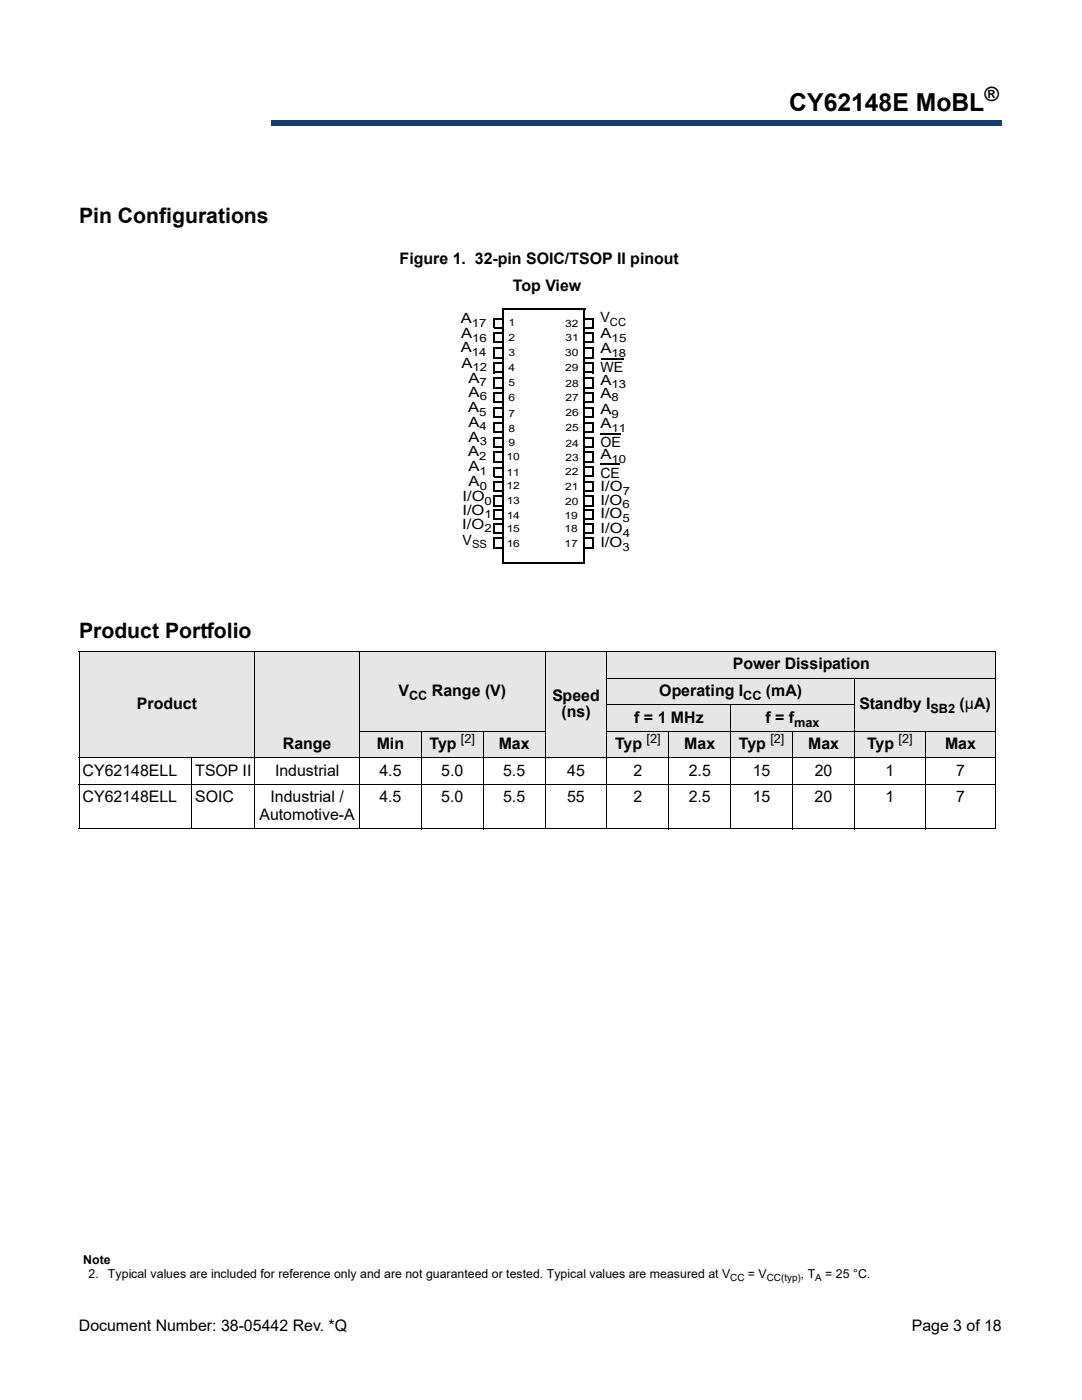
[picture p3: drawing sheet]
<svg xmlns="http://www.w3.org/2000/svg" width="216mm" height="279mm" viewBox="0 0 216 279" stroke-linecap="round" stroke-linejoin="round" font-family="sans-serif">
<defs><g id="words">
<text font-size="4.9" x="157.5" y="22.2">CY62148E MoBL</text>
<g font-size="4.2">
<text x="15.8" y="44.6">Pin Configurations</text>
<text x="15.8" y="127.3">Product Portfolio</text>
</g>
<text font-size="3.9" x="196.4" y="20.2">®</text>
<g font-size="3.2">
<text x="79.7" y="52.7">Figure 1. 32-pin SOIC/TSOP II pinout</text>
<text x="102.3" y="58.1">Top View</text>
<text x="146.2" y="133.6">Power Dissipation</text>
<text x="27.3" y="141.6">Product</text>
<text x="79.5" y="138.9">V</text>
<text x="86.2" y="138.9">Range (V)</text>
<text x="110.2" y="140">Speed</text>
<text x="112" y="143.2">(ns)</text>
<text x="131.6" y="138.9">Operating I</text>
<text x="152.8" y="138.9">(mA)</text>
<text x="171.5" y="141.6">Standby I</text>
<text x="191.5" y="141.6">(µA)</text>
<text x="56.5" y="149.5">Range</text>
<text x="75.2" y="149.5">Min</text>
<text x="85.7" y="149.5">Typ</text>
<text x="99.5" y="149.5">Max</text>
<text x="122.7" y="149.5">Typ</text>
<text x="126.6" y="144.2">f = 1 MHz</text>
<text x="136.5" y="149.5">Max</text>
<text x="147.4" y="149.5">Typ</text>
<text x="152.8" y="144.2">f = f</text>
<text x="161.2" y="149.5">Max</text>
<text x="173" y="149.5">Typ</text>
<text x="188.6" y="149.5">Max</text>
<text x="16.5" y="154.8">CY62148ELL</text>
<text x="39" y="154.8">TSOP II</text>
<text x="54.9" y="154.8">Industrial</text>
<text x="75.7" y="154.8">4.5</text>
<text x="88" y="154.8">5.0</text>
<text x="100.4" y="154.8">5.5</text>
<text x="113.2" y="154.8">45</text>
<text x="126.4" y="154.8">2</text>
<text x="137.4" y="154.8">2.5</text>
<text x="150.2" y="154.8">15</text>
<text x="162.6" y="154.8">20</text>
<text x="176.7" y="154.8">1</text>
<text x="190.8" y="154.8">7</text>
<text x="16.5" y="160.1">CY62148ELL</text>
<text x="39" y="160.1">SOIC</text>
<text x="54" y="160.1">Industrial /</text>
<text x="75.7" y="160.1">4.5</text>
<text x="88" y="160.1">5.0</text>
<text x="100.4" y="160.1">5.5</text>
<text x="113.2" y="160.1">55</text>
<text x="126.4" y="160.1">2</text>
<text x="137.4" y="160.1">2.5</text>
<text x="150.2" y="160.1">15</text>
<text x="162.5" y="160.1">20</text>
<text x="176.7" y="160.1">1</text>
<text x="190.8" y="160.1">7</text>
<text x="51.8" y="163.6">Automotive-A</text>
<text x="15.7" y="265.6">Document Number: 38-05442 Rev. *Q</text>
<text x="181.9" y="265.6">Page 3 of 18</text>
</g>
<g font-size="2.8">
<text x="92" y="64.5">A</text>
<text x="119.8" y="64.3">V</text>
<text x="92" y="70.3">A</text>
<text x="92" y="67.5">A</text>
<text x="119.8" y="70.5">A</text>
<text x="119.8" y="67.5">A</text>
<text x="92.1" y="73.4">A</text>
<text x="93.5" y="76.4">A</text>
<text x="119.8" y="76.8">A</text>
<text x="119.8" y="74.3">WE</text>
<text x="93.4" y="82.3">A</text>
<text x="93.5" y="79.2">A</text>
<text x="119.8" y="79.4">A</text>
<text x="119.8" y="82.6">A</text>
<text x="93.5" y="85.2">A</text>
<text x="93.5" y="88.2">A</text>
<text x="119.8" y="85.5">A</text>
<text x="119.8" y="89.3">OE</text>
<text x="93.4" y="91.1">A</text>
<text x="93.5" y="94.1">A</text>
<text x="119.8" y="91.7">A</text>
<text x="119.8" y="95.4">CE</text>
<text x="92.3" y="100">I/O</text>
<text x="93.5" y="97">A</text>
<text x="119.8" y="100.7">I/O</text>
<text x="119.8" y="98">I/O</text>
<text x="92.2" y="105.5">I/O</text>
<text x="92.3" y="102.8">I/O</text>
<text x="119.8" y="103.4">I/O</text>
<text x="119.8" y="106.4">I/O</text>
<text x="92.3" y="108.7">V</text>
<text x="119.8" y="109.2">I/O</text>
</g>
<g font-size="2.5">
<text x="81.6" y="139.7">CC</text>
<text x="148.3" y="139.7">CC</text>
<text x="185.7" y="142.3">SB2</text>
<text x="92" y="148.2">[2]</text>
<text x="129" y="148.2">[2]</text>
<text x="153.7" y="148.2">[2]</text>
<text x="158.5" y="145">max</text>
<text x="179.3" y="148.2">[2]</text>
<text x="16.6" y="252.3">Note</text>
<text x="17.7" y="255.1">2.</text>
<text x="21.5" y="255.1">Typical values are included for reference only and are not guaranteed or tested. Typical values are measured at V</text>
<text x="149.2" y="255.1">= V</text>
<text x="159.8" y="255.1">, T</text>
<text x="164.7" y="255.1">= 25 °C.</text>
</g>
<g font-size="2.2">
<text x="94.2" y="65.2">17</text>
<text x="121.7" y="65">CC</text>
<text x="94.2" y="71.1">14</text>
<text x="94.2" y="68.2">16</text>
<text x="122" y="71.2">18</text>
<text x="122" y="68.2">15</text>
<text x="94.3" y="74.1">12</text>
<text x="95.7" y="77.1">7</text>
<text x="122" y="77.5">13</text>
<text x="95.6" y="83">5</text>
<text x="95.7" y="79.9">6</text>
<text x="122" y="80.1">8</text>
<text x="122" y="83.3">9</text>
<text x="95.7" y="85.9">4</text>
<text x="95.7" y="88.9">3</text>
<text x="122" y="86.2">11</text>
<text x="95.6" y="91.8">2</text>
<text x="95.7" y="94.8">1</text>
<text x="122" y="92.4">10</text>
<text x="95.7" y="97.7">0</text>
<text x="96.7" y="100.7">0</text>
<text x="124.2" y="101.4">6</text>
<text x="124.2" y="98.7">7</text>
<text x="96.6" y="106.2">2</text>
<text x="96.7" y="103.5">1</text>
<text x="124.2" y="104.1">5</text>
<text x="124.2" y="107.1">4</text>
<text x="94.2" y="109.4">SS</text>
<text x="124.2" y="109.9">3</text>
</g>
<g font-size="2">
<text x="101.5" y="65">1</text>
<text x="112.8" y="65.2">32</text>
<text x="101.5" y="68.1">2</text>
<text x="101.5" y="71">3</text>
<text x="112.8" y="71.1">30</text>
<text x="112.9" y="68.1">31</text>
<text x="101.5" y="74">4</text>
<text x="101.5" y="77.1">5</text>
<text x="112.8" y="74">29</text>
<text x="112.8" y="77.2">28</text>
<text x="101.5" y="80">6</text>
<text x="101.5" y="83.1">7</text>
<text x="112.8" y="80.1">27</text>
<text x="112.8" y="83.1">26</text>
<text x="101.5" y="86.1">8</text>
<text x="101.5" y="89">9</text>
<text x="112.8" y="86">25</text>
<text x="112.8" y="89.1">24</text>
<text x="101.1" y="91.8">10</text>
<text x="101.1" y="95">11</text>
<text x="112.8" y="94.8">22</text>
<text x="112.8" y="92">23</text>
<text x="101.1" y="97.7">12</text>
<text x="101.1" y="100.6">13</text>
<text x="112.8" y="97.9">21</text>
<text x="112.8" y="100.7">20</text>
<text x="101.1" y="103.5">14</text>
<text x="101.1" y="106.2">15</text>
<text x="112.6" y="103.6">19</text>
<text x="112.6" y="106.2">18</text>
<text x="101.1" y="109.1">16</text>
<text x="112.6" y="109.1">17</text>
<text x="145.7" y="255.7">CC</text>
<text x="153" y="255.7">CC(typ)</text>
<text x="162.7" y="255.7">A</text>
</g>
</g></defs>
<path d="M54.2 24.1h145.6v1h-145.6z" fill="#163b71"/>
<path d="M54.2 24.1h145.7" fill="none" stroke="#163b71" stroke-width=".2"/>
<path d="M199.7 24.1h.2v1h-.2z" fill="#163b71"/>
<path d="M54.1 25.1h145.7" fill="none" stroke="#163b71" stroke-width=".2"/>
<path d="M54.1 24h.2v1.1h-.2z" fill="#163b71"/>
<path d="M16.4 15h36v11.2h-36z" fill="#fff"/>
<g fill="none" stroke="#000" stroke-width=".25">
<path d="M98.5 78.4h2M98.5 75.4h2M98.5 72.5h2M98.5 69.5h2M98.5 66.5h2M98.5 63.6h2M98.7 69.5v2M98.7 72.5v2M98.7 75.4v2.1M98.7 78.4v2M118.3 69.5v2M118.3 72.5v2"/>
<path d="M118.3 75.4v2.1M118.3 78.4v2M98.5 96.2h2M98.5 93.3h2M98.5 90.3h2M98.5 87.4h2M98.5 84.4h2M98.5 81.4h2M98.5 99h2M98.7 87.4v2M98.7 90.3v2M98.7 99v2"/>
<path d="M118.3 87.4v2M118.3 90.3v2M118.3 99v2M98.5 101.9h2M98.5 107.4h2M98.5 104.6h2M98.7 107.4v2M118.3 107.4v2"/>
</g>
<g fill="#000">
<path d="M98.5 66.5h.3v2h-.3zM98.5 63.6h.3v1.9h-.3zM98.7 77.2h1.8v.3h-1.8zM98.7 74.2h1.8v.3h-1.8zM98.7 71.3h1.8v.2h-1.8zM98.7 68.2h1.8v.3h-1.8zM98.7 65.3h1.8v.2h-1.8zM100.4 61.6h.2v.3h-.2zM110.7 61.6h.2v.3h-.2zM116.5 78.3h2v.2h-2zM116.5 75.3h2v.3h-2zM116.5 77.2h1.8v.3h-1.8z"/>
<path d="M116.5 72.3h2v.3h-2zM116.5 74.2h1.8v.3h-1.8zM116.5 69.4h2v.2h-2zM116.5 71.3h1.8v.2h-1.8zM116.5 66.4h2v.3h-2zM116.5 68.2h1.8v.3h-1.8zM116.5 63.5h2v.2h-2zM116.5 65.3h1.8v.2h-1.8zM118.2 66.5h.3v2h-.3zM118.2 63.6h.3v1.9h-.3zM98.5 96.2h.3v1.9h-.3zM98.5 93.3h.3v1.9h-.3z"/>
<path d="M98.5 84.4h.3v1.9h-.3zM98.5 81.4h.3v2h-.3zM98.7 97.9h1.8v.2h-1.8zM98.7 95h1.8v.2h-1.8zM98.7 92.1h1.8v.2h-1.8zM98.7 89.2h1.8v.2h-1.8zM98.7 86.1h1.8v.2h-1.8zM98.7 83.1h1.8v.3h-1.8zM98.7 80.1h1.8v.3h-1.8zM116.5 90.2h2v.2h-2zM116.5 92.1h1.8v.2h-1.8zM116.5 93h2v.3h-2z"/>
<path d="M116.5 94.8h1.8v.3h-1.8zM116.5 87.2h2v.3h-2zM116.5 89.2h1.8v.2h-1.8zM116.5 84.2h2v.3h-2zM116.5 86.1h1.8v.2h-1.8zM116.5 81.3h2v.3h-2zM116.5 83.1h1.8v.3h-1.8zM116.5 80.1h1.8v.3h-1.8zM116.5 96h2v.3h-2zM116.5 97.9h1.8v.2h-1.8zM116.5 98.9h2v.2h-2zM118.2 93.2h.3v1.9h-.3z"/>
<path d="M118.2 84.4h.3v1.9h-.3zM118.2 81.4h.3v2h-.3zM118.2 96.2h.3v1.9h-.3zM98.5 101.9h.3v1.9h-.3zM98.5 104.6h.3v2h-.3zM98.7 103.5h1.8v.3h-1.8zM98.7 109.2h1.8v.2h-1.8zM98.7 100.8h1.8v.2h-1.8zM98.7 106.3h1.8v.3h-1.8zM116.5 100.8h1.8v.2h-1.8zM116.5 101.7h2v.3h-2zM116.5 103.5h1.8v.3h-1.8z"/>
<path d="M116.5 104.5h2v.3h-2zM116.5 106.3h1.8v.3h-1.8zM116.5 107.3h2v.2h-2zM116.5 109.2h1.8v.2h-1.8zM118.2 101.9h.3v1.9h-.3zM118.2 104.6h.3v2h-.3z"/>
</g>
<path d="M100.4 61.6v50.8M100.6 61.8h16.3M116.5 61.6v51M100.2 112.4h16.3" fill="none" stroke="#000" stroke-width=".34"/>
<path d="M119.8 71.6h4.6M119.8 92.7h3.9M119.8 86.6h4.1" fill="none" stroke="#000" stroke-width=".21"/>
<g fill="#e6e6e6">
<path d="M15.8 130.1h35.1v21.2h-35.1z"/>
<path d="M50.9 130.1h20.8v21.2h-20.8z"/>
<path d="M71.7 130.1h37.1v15.9h-37.1z"/>
<path d="M108.8 130.1h12.3v21.2h-12.3z"/>
<path d="M121.1 130.1h77.6v5.3h-77.6z"/>
<path d="M121.1 135.4h49.4v5.3h-49.4z"/>
<path d="M170.5 135.4h28.2v10.6h-28.2z"/>
<path d="M121.1 140.7h24.7v5.3h-24.7z"/>
<path d="M145.8 140.7h24.7v5.3h-24.7z"/>
<path d="M71.7 146h12.4v5.3h-12.4z"/>
<path d="M84.1 146h12.3v5.3h-12.3z"/>
<path d="M96.4 146h12.4v5.3h-12.4z"/>
<path d="M121.1 146h12.4v5.3h-12.4z"/>
<path d="M133.5 146h12.3v5.3h-12.3z"/>
<path d="M145.8 146h12.4v5.3h-12.4z"/>
<path d="M158.2 146h12.3v5.3h-12.3z"/>
<path d="M170.5 146h14.1v5.3h-14.1z"/>
<path d="M184.6 146h14.1v5.3h-14.1z"/>
</g>
<g fill="none" stroke="#000" stroke-width=".2">
<path d="M15.7 130.1h183.1M15.8 130.2v35.1M50.9 130v35.5M71.7 130v35.5M108.8 130v35.5M121 135.4h77.8M121.1 130v35.5M170.5 135.3v30.2M198.7 130.2v35.1M15.7 151.3h183.1M15.7 156.5h183.1M38.2 151.2v14.3"/>
<path d="M71.6 146h37.3M84.1 145.9v19.6M96.4 145.9v19.6M121 140.7h49.6M121 146h77.8M133.5 145.9v19.6M145.8 140.6v24.9M158.2 145.9v19.6M184.6 145.9v19.6M15.7 165.4h183.1"/>
</g>
<use href="#words"/>
</svg>
